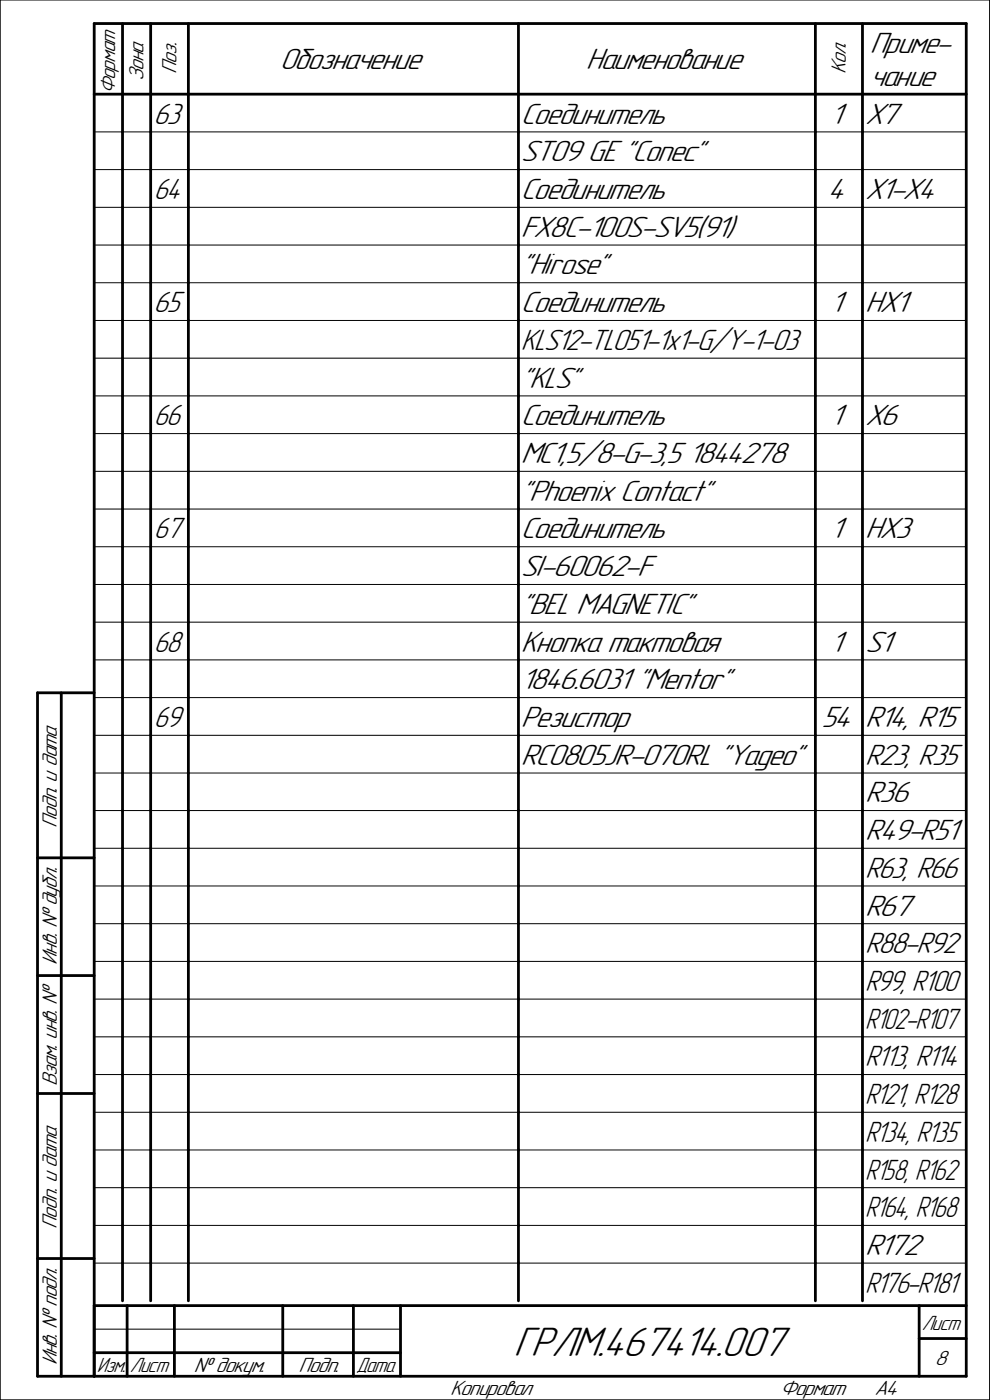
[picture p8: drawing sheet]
<svg xmlns="http://www.w3.org/2000/svg" width="210mm" height="297mm" viewBox="0 0 210 297" stroke-linecap="round" stroke-linejoin="round" font-family="sans-serif">
<defs><g id="words">
<text font-size="9.3" x="108.9" y="287.6">ГРЛМ.467414.007</text>
<g font-size="6.7">
<text x="184.5" y="11.2">Приме-</text>
<text x="59.4" y="14.7">Обозначение</text>
<text x="124.3" y="14.7">Наименование</text>
<text x="184.5" y="18.2">чание</text>
<text x="110.5" y="26.2">Соединитель</text>
<text x="176.1" y="26.2">1</text>
<text x="183.5" y="26.2">X7</text>
<text x="110.5" y="34.2">ST09 GE &quot;Conec&quot;</text>
<text x="110.5" y="42.2">Соединитель</text>
<text x="175.6" y="42.2">4 X1-X4</text>
<text x="110.5" y="50.2">FX8C-100S-SV5(91)</text>
<text x="110.5" y="58.2">&quot;Hirose&quot;</text>
<text x="110.5" y="66.2">Соединитель</text>
<text x="176.1" y="66.2">1</text>
<text x="183.5" y="66.2">HX1</text>
<text x="110.5" y="82.2">&quot;KLS&quot;</text>
<text x="110.5" y="90.2">Соединитель</text>
<text x="176.1" y="90.2">1</text>
<text x="183.5" y="90.2">X6</text>
<text x="110.5" y="98.2">MC1,5/8-G-3,5 1844278</text>
<text x="110.5" y="106.2">&quot;Phoenix Contact&quot;</text>
<text x="110.5" y="114.2">Соединитель</text>
<text x="176.1" y="114.2">1</text>
<text x="183.5" y="114.2">HX3</text>
<text x="110.5" y="122.2">SI-60062-F</text>
<text x="110.5" y="130.2">&quot;BEL MAGNETIC&quot;</text>
<text x="110.5" y="138.2">Кнопка тактовая</text>
<text x="176.1" y="138.2">1</text>
<text x="183.5" y="138.2">S1</text>
<text x="110.5" y="146.2">1846.6031 &quot;Mentor&quot;</text>
<text x="110.5" y="154.2">Резистор</text>
<text x="174.3" y="154.2">54 R14, R15</text>
<text x="110.5" y="162.2">RC0805JR-070RL &quot;Yageo&quot;</text>
<text x="183.5" y="162.2">R23, R35</text>
<text x="183.5" y="170.2">R36</text>
<text x="183.5" y="178.2">R49-R51</text>
<text x="183.5" y="186.2">R63, R66</text>
<text x="183.5" y="194.2">R67</text>
<text x="183.5" y="202.2">R88-R92</text>
<text x="183.5" y="266.2">R172</text>
</g>
<g font-size="6.6">
<text x="32.6" y="26.2">63</text>
<text x="32.6" y="42.2">64</text>
<text x="32.6" y="66.2">65</text>
<text x="110.5" y="74.2">KLS12-TL051-1x1-G/Y-1-03</text>
<text x="32.6" y="90.2">66</text>
<text x="32.6" y="114.2">67</text>
<text x="32.6" y="138.2">68</text>
<text x="32.6" y="154.2">69</text>
<text x="183.5" y="210.2">R99, R100</text>
<text x="183.5" y="226.2">R113, R114</text>
<text x="183.5" y="274.2">R176-R181</text>
</g>
<g font-size="6.5">
<text x="183.5" y="218.2">R102-R107</text>
<text x="183.5" y="234.2">R121, R128</text>
<text x="183.5" y="242.2">R134, R135</text>
<text x="183.5" y="250.2">R158, R162</text>
<text x="183.5" y="258.2">R164, R168</text>
</g>
<g font-size="4.7">
<text x="30.4" y="17.2" transform="rotate(-90 30.4 17.2)">Зона</text>
<text x="37.4" y="15.6" transform="rotate(-90 37.4 15.6)">Поз.</text>
<text x="179.4" y="15.7" transform="rotate(-90 179.4 15.7)">Кол.</text>
<text x="24.4" y="20" transform="rotate(-90 24.4 20)">Формат</text>
<text x="12.1" y="175.6" transform="rotate(-90 12.1 175.6)">Подп. и дата</text>
<text x="12.1" y="204.7" transform="rotate(-90 12.1 204.7)">Инв. № дубл.</text>
<text x="12.1" y="230.4" transform="rotate(-90 12.1 230.4)">Взам. инв. №</text>
<text x="12.1" y="260.6" transform="rotate(-90 12.1 260.6)">Подп. и дата</text>
<text x="195.6" y="282.1">Лист</text>
<text x="12.1" y="289.7" transform="rotate(-90 12.1 289.7)">Инв. № подл.</text>
<text x="20.6" y="291">Изм. Лист</text>
<text x="41.1" y="291">№ докум.</text>
<text x="63.4" y="291">Подп.</text>
<text x="75.6" y="291">Дата</text>
<text x="198.3" y="289.6">8</text>
<text x="95.5" y="296">Копировал</text>
<text x="165.5" y="296">Формат</text>
<text x="185.5" y="296">A4</text>
</g>
</g></defs>
<g fill="none" stroke="#000" stroke-width=".21">
<path d="M-.1 0h210.2M0 0v297M210 0v297M20 28h185M20 36h185M20 44h185M20 52h185M20 60h185M20 68h185M20 76h185M20 84h185M20 92h185"/>
<path d="M20 100h185M20 108h185M20 116h185M20 124h185M20 132h185M20 140h185M20 148h185M20 156h185M20 164h185M20 172h185M20 180h185M20 188h185"/>
<path d="M20 196h185M20 204h185M20 212h185M20 220h185M20 228h185M20 236h185M20 244h185M20 252h185M20 260h185M20 268h185M-.1 297h210.2M20 282h65"/>
</g>
<g fill="none" stroke="#000" stroke-width=".59">
<path d="M20 20h185M26 5v271M32 5v271M40 5v271M110 5v271M173 5v271M183 5v271M13 147v145M20 147h-12v145h197v-287h-185v287M8 182h12M8 207h12M8 232h12"/>
<path d="M8 267h12M20 277h185M27 277v15M37 277v15M60 277v15M75 277v15M85 277v15M195 277v15M20 287h65M195 284h10"/>
</g>
<use href="#words"/>
</svg>
